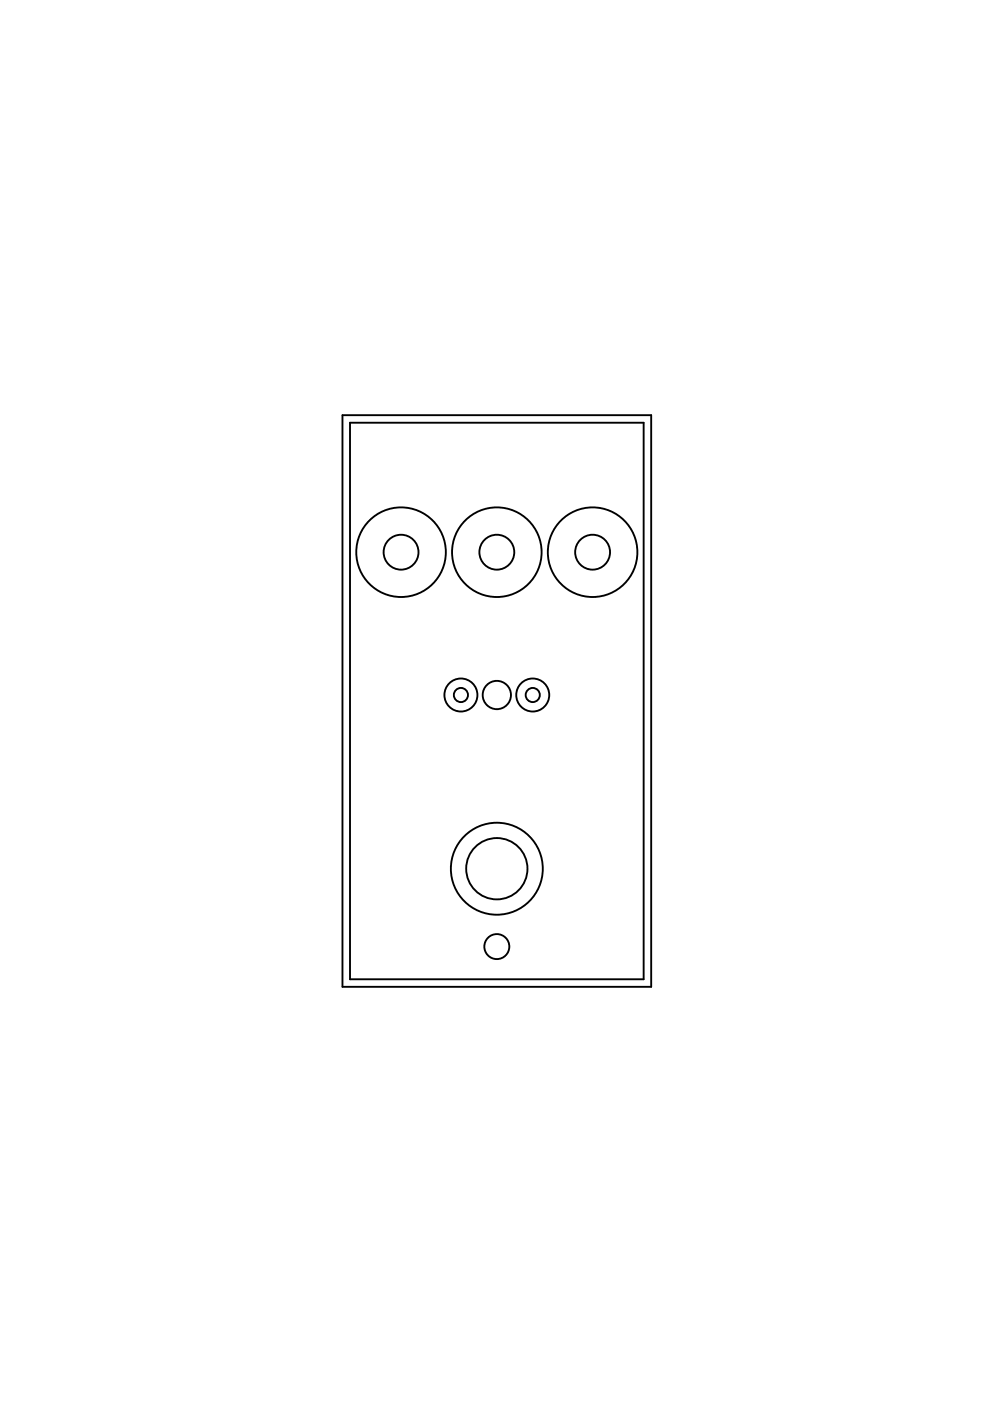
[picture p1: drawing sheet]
<svg xmlns="http://www.w3.org/2000/svg" width="210mm" height="297mm" viewBox="0 0 210 297" stroke-linecap="round" stroke-linejoin="round" font-family="sans-serif">
<g fill="none" stroke="#000" stroke-width=".4">
<path d="M72.7 88h65.5v121.2h-65.5zM74.3 89.6h62.3v118h-62.3z"/>
<circle cx="85.1" cy="117.1" r="9.5"/>
<circle cx="85.1" cy="117.1" r="3.7"/>
<circle cx="105.4" cy="117.1" r="9.5"/>
<circle cx="105.4" cy="117.1" r="3.7"/>
<circle cx="125.7" cy="117.1" r="9.5"/>
<circle cx="125.7" cy="117.1" r="3.7"/>
<circle cx="97.8" cy="147.4" r="3.5"/>
<circle cx="97.8" cy="147.4" r="1.5"/>
<circle cx="105.4" cy="147.4" r="3"/>
<circle cx="113" cy="147.4" r="3.5"/>
<circle cx="113" cy="147.4" r="1.5"/>
<circle cx="105.4" cy="184.2" r="9.7"/>
<circle cx="105.4" cy="184.2" r="6.5"/>
<circle cx="105.4" cy="200.7" r="2.65"/>
</g>
</svg>
